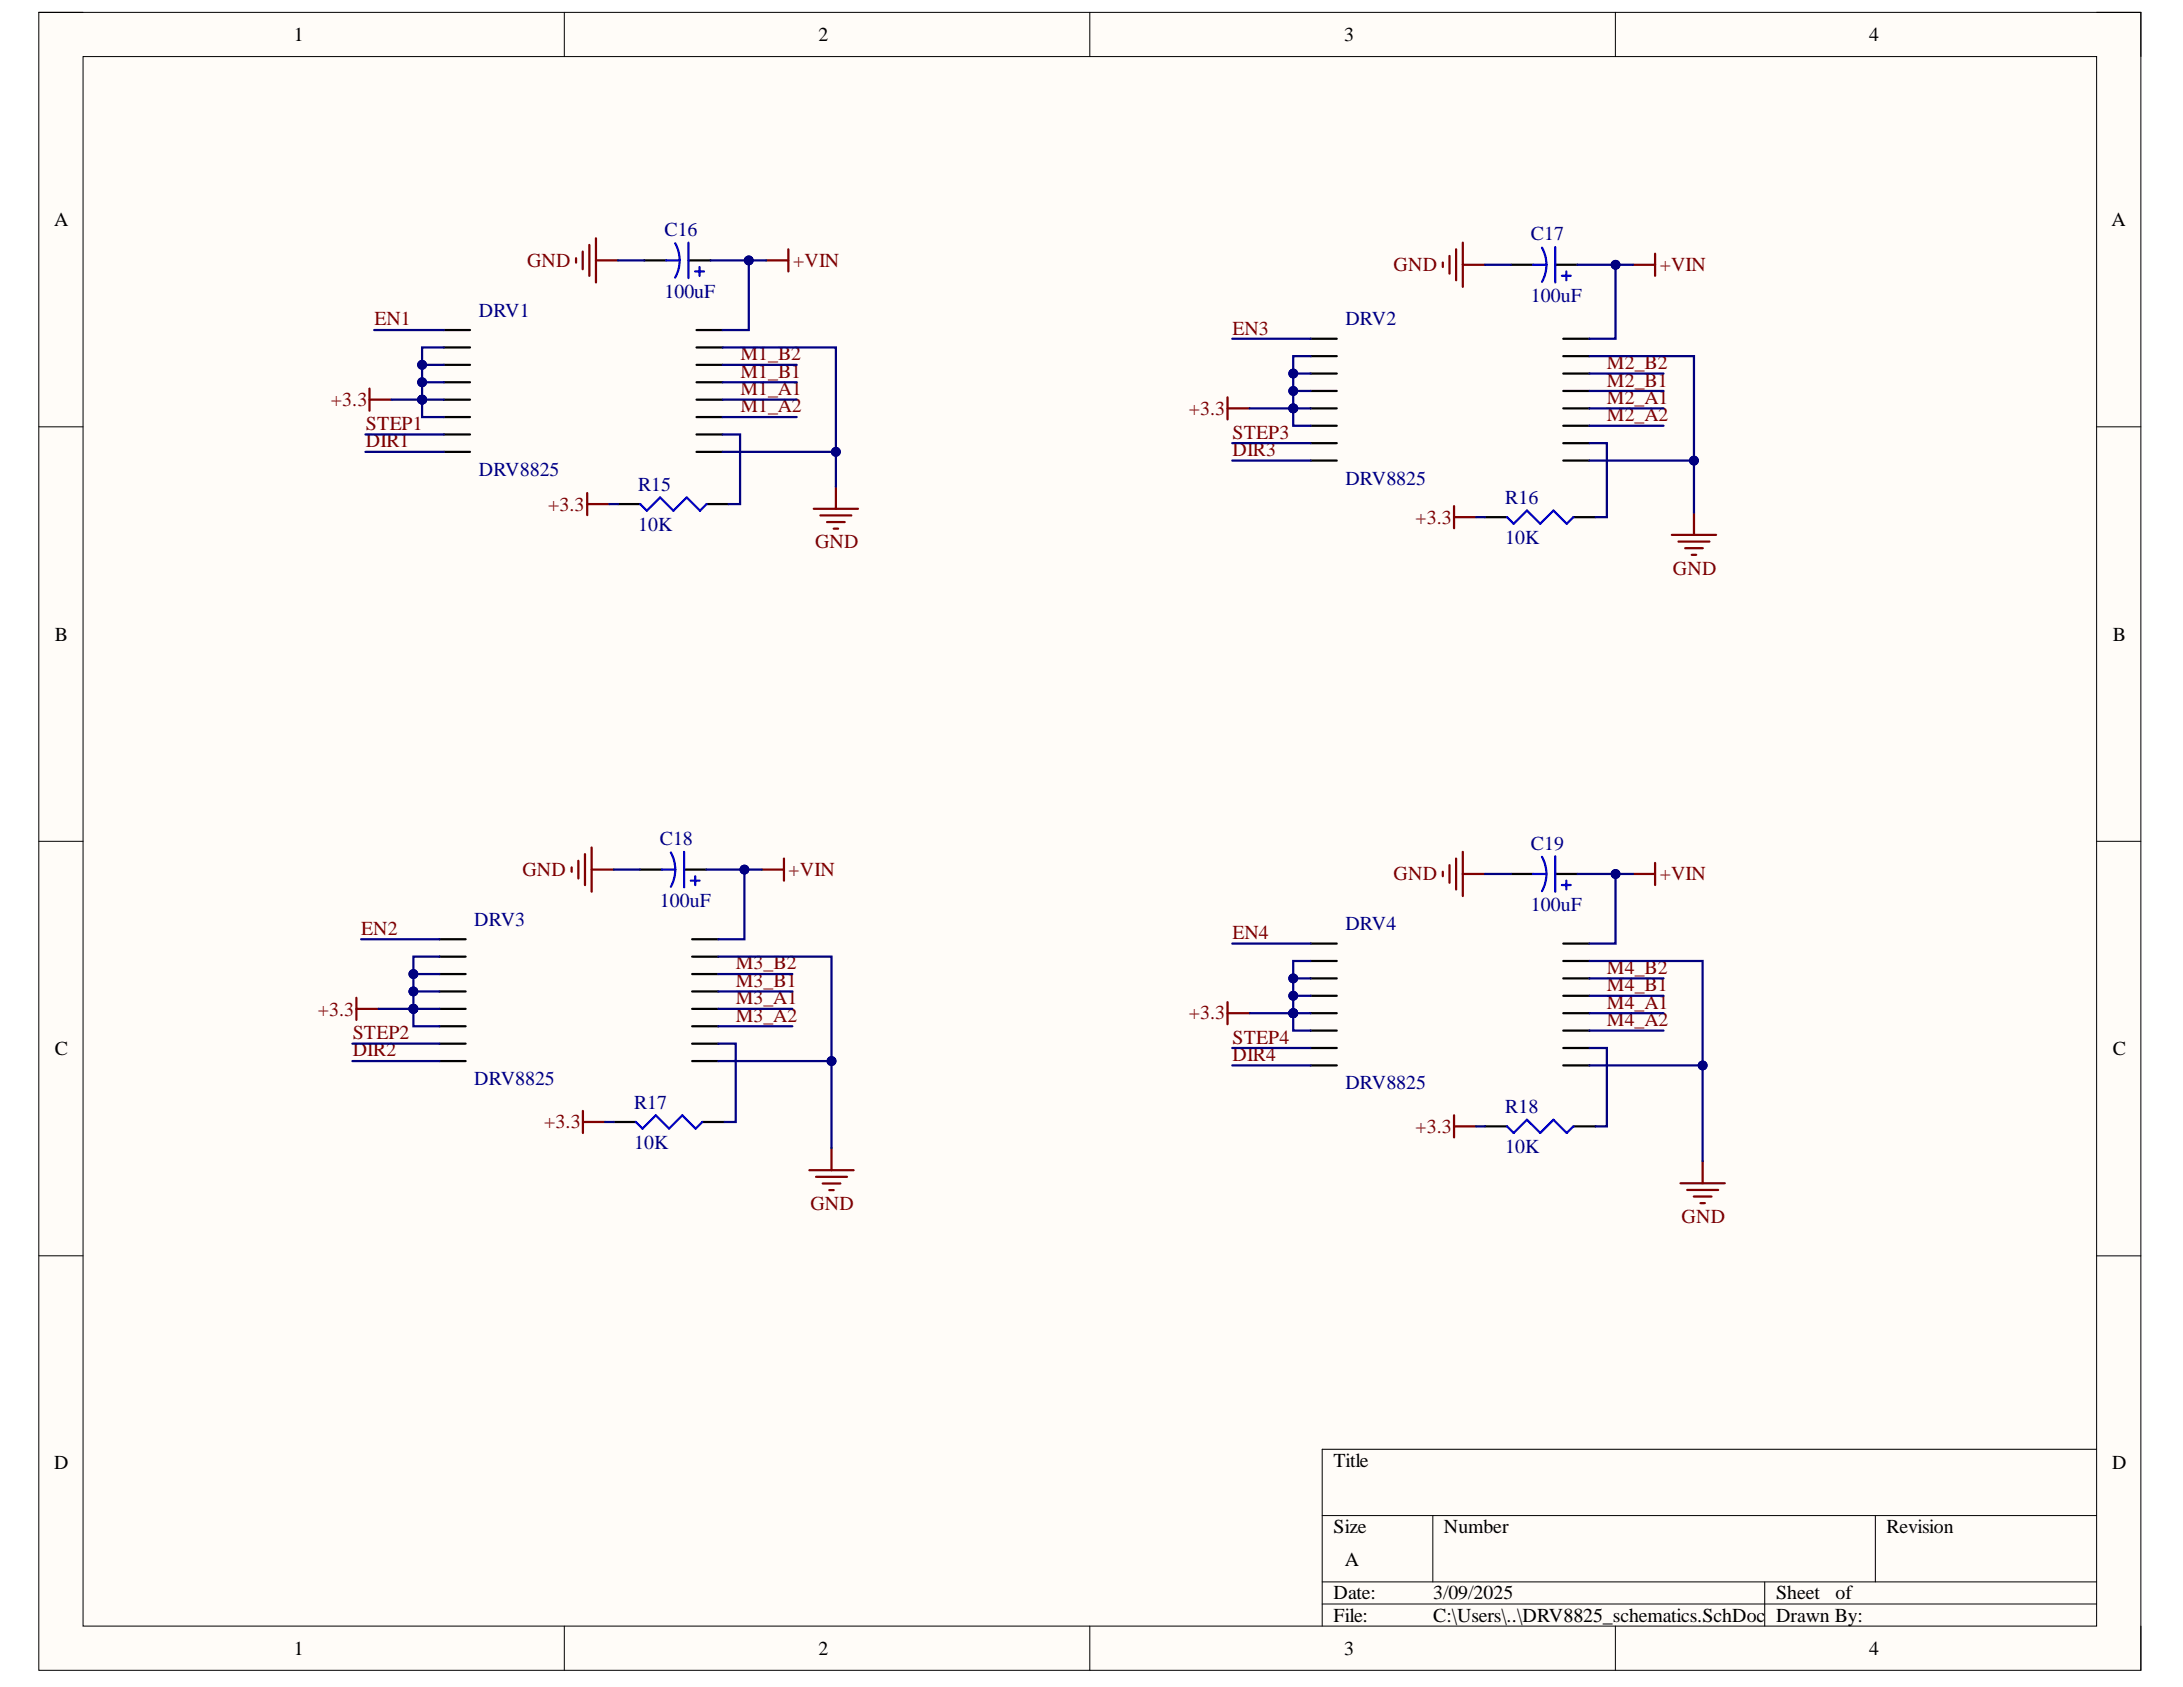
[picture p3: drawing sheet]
<svg xmlns="http://www.w3.org/2000/svg" width="279mm" height="216mm" viewBox="0 0 279 216" stroke-linecap="round" stroke-linejoin="round" font-family="sans-serif">
<defs><g id="words">
<g font-size="2.5">
<text x="37.6" y="5.2">1</text>
<text x="104.7" y="5.2">2</text>
<text x="172" y="5.2">3</text>
<text x="239.2" y="5.2">4</text>
<text x="6.9" y="29">A</text>
<text x="270.3" y="29">A</text>
<text x="7" y="82">B</text>
<text x="270.4" y="82">B</text>
<text x="7" y="135">C</text>
<text x="270.4" y="135">C</text>
<text x="6.9" y="188.1">D</text>
<text x="170.7" y="187.7">Title</text>
<text x="270.3" y="188.1">D</text>
<text x="170.7" y="196.3">Size</text>
<text x="184.8" y="196.3">Number</text>
<text x="241.4" y="196.3">Revision</text>
<text x="172.1" y="200.5">A</text>
<text x="170.7" y="204.7">Date:</text>
<text x="170.7" y="207.6">File:</text>
<text x="183.4" y="204.7">3/09/2025</text>
<text x="183.4" y="207.6">C:\Users\..\DRV8825_schematics.SchDoc</text>
<text x="227.3" y="204.7">Sheet</text>
<text x="227.3" y="207.6">Drawn By:</text>
<text x="234.9" y="204.7">of</text>
<text x="37.6" y="211.8">1</text>
<text x="104.7" y="211.8">2</text>
<text x="172" y="211.8">3</text>
<text x="239.2" y="211.8">4</text>
</g>
<g font-size="2.5" fill="#800000">
<text x="67.5" y="34.2">GND</text>
<text x="101.5" y="34.2">+VIN</text>
<text x="178.4" y="34.7">GND</text>
<text x="212.4" y="34.7">+VIN</text>
<text x="47.9" y="41.6">EN1</text>
<text x="94.8" y="46.1">M1_B2</text>
<text x="157.7" y="42.8">EN3</text>
<text x="205.7" y="47.2">M2_B2</text>
<text x="42.4" y="52">+3.3</text>
<text x="94.8" y="48.4">M1_B1</text>
<text x="94.8" y="50.6">M1_A1</text>
<text x="94.8" y="52.8">M1_A2</text>
<text x="152.2" y="53.1">+3.3</text>
<text x="205.7" y="49.5">M2_B1</text>
<text x="205.7" y="51.7">M2_A1</text>
<text x="205.7" y="53.9">M2_A2</text>
<text x="46.8" y="55.1">STEP1</text>
<text x="46.8" y="57.3">DIR1</text>
<text x="157.7" y="56.2">STEP3</text>
<text x="157.7" y="58.4">DIR3</text>
<text x="70.2" y="65.4">+3.3</text>
<text x="104.3" y="70.2">GND</text>
<text x="181.2" y="67.1">+3.3</text>
<text x="214.1" y="73.6">GND</text>
<text x="66.9" y="112.1">GND</text>
<text x="100.9" y="112.1">+VIN</text>
<text x="178.4" y="112.7">GND</text>
<text x="212.4" y="112.7">+VIN</text>
<text x="46.2" y="119.7">EN2</text>
<text x="94.2" y="124.1">M3_B2</text>
<text x="157.7" y="120.2">EN4</text>
<text x="205.7" y="124.6">M4_B2</text>
<text x="40.7" y="130">+3.3</text>
<text x="94.2" y="126.3">M3_B1</text>
<text x="94.2" y="128.5">M3_A1</text>
<text x="94.2" y="130.8">M3_A2</text>
<text x="152.2" y="130.5">+3.3</text>
<text x="205.7" y="126.8">M4_B1</text>
<text x="205.7" y="129.1">M4_A1</text>
<text x="205.7" y="131.3">M4_A2</text>
<text x="45.1" y="133">STEP2</text>
<text x="45.1" y="135.2">DIR2</text>
<text x="157.7" y="133.6">STEP4</text>
<text x="157.7" y="135.8">DIR4</text>
<text x="69.7" y="144.4">+3.3</text>
<text x="181.2" y="145">+3.3</text>
<text x="103.7" y="154.9">GND</text>
<text x="215.2" y="156.5">GND</text>
</g>
<g font-size="2.5" fill="#000080">
<text x="85" y="30.2">C16</text>
<text x="196" y="30.7">C17</text>
<text x="61.3" y="40.5">DRV1</text>
<text x="85" y="38.2">100uF</text>
<text x="172.2" y="41.6">DRV2</text>
<text x="196" y="38.7">100uF</text>
<text x="61.3" y="61">DRV8825</text>
<text x="81.7" y="62.8">R15</text>
<text x="172.2" y="62.1">DRV8825</text>
<text x="192.7" y="64.5">R16</text>
<text x="81.7" y="67.9">10K</text>
<text x="192.7" y="69.6">10K</text>
<text x="84.4" y="108.2">C18</text>
<text x="196" y="108.8">C19</text>
<text x="60.7" y="118.5">DRV3</text>
<text x="84.4" y="116.1">100uF</text>
<text x="172.2" y="119.1">DRV4</text>
<text x="196" y="116.6">100uF</text>
<text x="60.7" y="138.9">DRV8825</text>
<text x="81.2" y="141.9">R17</text>
<text x="172.2" y="139.4">DRV8825</text>
<text x="192.7" y="142.5">R18</text>
<text x="81.2" y="147">10K</text>
<text x="192.7" y="147.5">10K</text>
</g>
</g></defs>
<path d="M5 1.6h269v212.2h-269z" fill-rule="evenodd" fill="#fffcf8"/>
<path d="M5 1.6h269v212.2h-269z" fill="none" stroke="#000" stroke-width=".13"/>
<path d="M10.6 7.2h257.7v200.9h-257.7z" fill-rule="evenodd" fill="#fffcf8"/>
<g fill="none" stroke="#000" stroke-width=".13">
<path d="M5 1.6h5.6M10.6 7.2h257.7v200.9h-257.7zM72.2 1.6v5.6M139.5 1.6v5.6M206.7 1.6v5.6M268.3 1.6h5.7v5.6M5 54.6h5.6M268.3 54.6h5.7M5 107.7h5.6M268.3 107.7h5.7M5 160.7h5.6M268.3 160.7h5.7"/>
<path d="M169.2 194h99.1M183.4 194v8.4M240 194v8.4M268.3 185.5h-99.1v22.6M72.2 208.1v5.7M139.5 208.1v5.7M169.2 202.4h99.1M169.2 205.3h99.1M206.7 208.1v5.7M225.9 202.4v5.7M274 208.1v5.7"/>
</g>
<g fill="none" stroke="#000" stroke-width=".28">
<path d="M82.5 33.3h2.8M88.1 33.3h2.8M193.4 33.9h2.8M199.1 33.9h2.8M56.8 42.2h3.4M56.8 44.5h3.4M56.8 46.7h3.4M56.8 48.9h3.4M56.8 51.1h3.4M56.8 53.4h3.4M56.8 55.6h3.4M56.8 57.8h3.4"/>
<path d="M89.1 42.2h3.4M89.1 44.5h3.4M89.1 46.7h3.4M89.1 48.9h3.4M89.1 51.1h3.4M89.1 53.4h3.4M89.1 55.6h3.4M89.1 57.8h3.4M167.7 43.4h3.4M167.7 45.6h3.4M167.7 47.8h3.4M167.7 50h3.4"/>
<path d="M167.7 52.3h3.4M167.7 54.5h3.4M167.7 56.7h3.4M167.7 58.9h3.4M200.1 43.4h3.3M200.1 45.6h3.3M200.1 47.8h3.3M200.1 50h3.3M200.1 52.3h3.3M200.1 54.5h3.3M200.1 56.7h3.3M200.1 58.9h3.3"/>
<path d="M79.1 64.5h2.8M90.4 64.5h2.9M190.1 66.2h2.8M201.4 66.2h2.8M81.9 111.3h2.8M87.6 111.3h2.8M193.4 111.8h2.8M199.1 111.8h2.8M56.3 120.2h3.3M56.3 122.4h3.3M56.3 124.7h3.3M56.3 126.9h3.3"/>
<path d="M56.3 129.1h3.3M56.3 131.3h3.3M56.3 133.6h3.3M56.3 135.8h3.3M88.6 120.2h3.3M88.6 122.4h3.3M88.6 124.7h3.3M88.6 126.9h3.3M88.6 129.1h3.3M88.6 131.3h3.3M88.6 133.6h3.3M88.6 135.8h3.3"/>
<path d="M167.7 120.8h3.4M167.7 123h3.4M167.7 125.2h3.4M167.7 127.4h3.4M167.7 129.7h3.4M167.7 131.9h3.4M167.7 134.1h3.4M167.7 136.3h3.4M200.1 120.8h3.3M200.1 123h3.3M200.1 125.2h3.3M200.1 127.4h3.3"/>
<path d="M200.1 129.7h3.3M200.1 131.9h3.3M200.1 134.1h3.3M200.1 136.3h3.3M78.6 143.6h2.8M89.9 143.6h2.8M190.1 144.1h2.8M201.4 144.1h2.8"/>
</g>
<g fill="none" stroke="#800000" stroke-width=".28">
<path d="M73.7 33v.6M74.6 32.2v2.3M75.4 31.3v4M76.3 33.3h2.8M76.3 30.5v5.7M98.1 33.3h2.8M100.9 31.9v2.8M184.7 33.6v.6M185.5 32.8v2.2M186.4 31.9v4M187.2 33.9h2.9M187.2 31.1v5.6"/>
<path d="M209 33.9h2.8M211.8 32.5v2.8M47.3 49.7v2.9M47.3 51.1h2.8M157.1 50.8v2.9M157.1 52.3h2.8M75.2 63.1v2.8M75.2 64.5h2.8M104.2 65.1h5.6M105 66h4M105.9 66.8h2.2M106.7 67.7h.6"/>
<path d="M107 62.3v2.8M186.1 64.8v2.8M186.1 66.2h2.8M214 68.5h5.6M214.8 69.3h4M215.7 70.2h2.2M216.5 71h.6M216.8 65.6v2.9M73.2 111v.6M74 110.2v2.2M74.9 109.3v4M75.7 111.3h2.9"/>
<path d="M75.7 108.5v5.6M97.5 111.3h2.8M100.3 109.9v2.8M184.7 111.6v.5M185.5 110.7v2.3M186.4 109.9v3.9M187.2 109v5.7M187.2 111.8h2.9M209 111.8h2.8M211.8 110.4v2.9M45.6 127.7v2.8M45.6 129.1h2.8"/>
<path d="M157.1 128.3v2.8M157.1 129.7h2.8M74.6 142.2v2.8M74.6 143.6h2.8M103.6 149.8h5.7M104.4 150.6h4M105.3 151.5h2.3M106.1 152.3h.6M106.4 146.9v2.9M186.1 142.7v2.9M186.1 144.1h2.8M215.1 151.4h5.7"/>
<path d="M215.9 152.3h4M216.8 153.1h2.3M217.6 154h.6M217.9 148.6v2.8"/>
</g>
<g fill="none" stroke="#00f" stroke-width=".28">
<path d="M85.3 33.3h1.7M86.4 31.1l.4 .9 .2 1.3M87 33.3l-.2 1.4-.4 .8M88.1 31.1v4.5M89 34.7h1.1M89.5 34.2v1.1M196.2 33.9h1.7M197.4 31.7l.4 1.3 .1 .9M197.9 33.9l-.1 .9-.4 1.3M199.1 31.6v4.6M199.9 35.3h1.1M200.5 34.7v1.2"/>
<path d="M81.9 64.5l.9 .9 1.7-1.7 1.7 1.7 1.7-1.7 1.7 1.7 .8-.9M192.9 66.2l.8 .8 1.7-1.7 1.7 1.7 1.7-1.7 1.7 1.7 .9-.8M84.7 111.3h1.7M85.9 109.1l.4 1.3 .1 .9M86.4 111.3l-.1 .9-.4 1.3M87.6 109v4.6M88.4 112.7h1.1M89 112.1v1.2M196.2 111.8h1.7M197.4 109.7l.4 1.2 .1 .9M197.9 111.8l-.1 1-.4 1.2M199.1 109.6v4.5"/>
<path d="M199.9 113.3h1.1M200.5 112.7v1.1M81.4 143.6l.8 .8 1.7-1.7 1.7 1.7 1.7-1.7 1.7 1.7 .9-.8M192.9 144.1l.8 .9 1.7-1.7 1.7 1.7 1.7-1.7 1.7 1.7 .9-.9"/>
</g>
<path d="M217.9 136.3v12.3" fill="none" stroke="#000080" stroke-width=".28"/>
<circle cx="217.9" cy="136.4" r=".56" fill="#000080"/>
<circle cx="217.9" cy="136.4" r=".56" fill="none" stroke="#000080" stroke-width=".13"/>
<path d="M46.8 57.8h10M46.8 55.6h10M47.9 42.2h8.9M50.1 51.1h6.7M45.1 135.8h11.2M45.1 133.6h11.2M46.2 120.2h10.1" fill="none" stroke="#000080" stroke-width=".28"/>
<circle cx="54" cy="51.1" r=".56" fill="#000080"/>
<circle cx="54" cy="51.1" r=".56" fill="none" stroke="#000080" stroke-width=".13"/>
<circle cx="54" cy="51.1" r=".56" fill="#000080"/>
<circle cx="54" cy="51.1" r=".56" fill="none" stroke="#000080" stroke-width=".13"/>
<path d="M54 51.1v2.3h2.8" fill="none" stroke="#000080" stroke-width=".28"/>
<circle cx="54" cy="51.1" r=".56" fill="#000080"/>
<circle cx="54" cy="51.1" r=".56" fill="none" stroke="#000080" stroke-width=".13"/>
<path d="M54 46.7v2.2h2.8" fill="none" stroke="#000080" stroke-width=".28"/>
<circle cx="54" cy="48.9" r=".57" fill="#000080"/>
<circle cx="54" cy="48.9" r=".57" fill="none" stroke="#000080" stroke-width=".13"/>
<circle cx="54" cy="46.7" r=".57" fill="#000080"/>
<circle cx="54" cy="46.7" r=".57" fill="none" stroke="#000080" stroke-width=".13"/>
<path d="M56.8 44.5h-2.8v2.2h2.8" fill="none" stroke="#000080" stroke-width=".28"/>
<circle cx="54" cy="46.7" r=".57" fill="#000080"/>
<circle cx="54" cy="46.7" r=".57" fill="none" stroke="#000080" stroke-width=".13"/>
<path d="M79.1 33.3h3.4M78 64.5h1.1M78.6 111.3h3.3M90.4 111.3h4.9M77.4 143.6h1.2" fill="none" stroke="#000080" stroke-width=".28"/>
<circle cx="95.3" cy="111.3" r=".57" fill="#000080"/>
<circle cx="95.3" cy="111.3" r=".57" fill="none" stroke="#000080" stroke-width=".13"/>
<path d="M90.9 33.3h4.9" fill="none" stroke="#000080" stroke-width=".28"/>
<circle cx="95.8" cy="33.3" r=".56" fill="#000080"/>
<circle cx="95.8" cy="33.3" r=".56" fill="none" stroke="#000080" stroke-width=".13"/>
<path d="M91.9 133.6h2.3v10h-1.5M91.9 122.4h14.5v13.4M91.9 131.3h9.5M91.9 129.1h9.5M91.9 126.9h9.5M91.9 124.7h9.5" fill="none" stroke="#000080" stroke-width=".28"/>
<circle cx="106.4" cy="135.8" r=".57" fill="#000080"/>
<circle cx="106.4" cy="135.8" r=".57" fill="none" stroke="#000080" stroke-width=".13"/>
<path d="M97.5 111.3h-2.2v8.9h-3.4" fill="none" stroke="#000080" stroke-width=".28"/>
<circle cx="95.3" cy="111.3" r=".57" fill="#000080"/>
<circle cx="95.3" cy="111.3" r=".57" fill="none" stroke="#000080" stroke-width=".13"/>
<path d="M91.9 135.8h14.5v11.1" fill="none" stroke="#000080" stroke-width=".28"/>
<circle cx="106.4" cy="135.8" r=".57" fill="#000080"/>
<circle cx="106.4" cy="135.8" r=".57" fill="none" stroke="#000080" stroke-width=".13"/>
<path d="M92.5 55.6h2.2v8.9h-1.4M92.5 44.5h14.5v13.3M92.5 53.4h9.5M92.5 51.1h9.5M92.5 48.9h9.5M92.5 46.7h9.5" fill="none" stroke="#000080" stroke-width=".28"/>
<circle cx="107" cy="57.8" r=".56" fill="#000080"/>
<circle cx="107" cy="57.8" r=".56" fill="none" stroke="#000080" stroke-width=".13"/>
<path d="M98.1 33.3h-2.3v8.9h-3.3" fill="none" stroke="#000080" stroke-width=".28"/>
<circle cx="95.8" cy="33.3" r=".56" fill="#000080"/>
<circle cx="95.8" cy="33.3" r=".56" fill="none" stroke="#000080" stroke-width=".13"/>
<path d="M92.5 57.8h14.5v4.5" fill="none" stroke="#000080" stroke-width=".28"/>
<circle cx="107" cy="57.8" r=".56" fill="#000080"/>
<circle cx="107" cy="57.8" r=".56" fill="none" stroke="#000080" stroke-width=".13"/>
<path d="M157.7 43.4h10M157.7 58.9h10M157.7 56.7h10M157.7 120.8h10M157.7 136.3h10M157.7 134.1h10M159.9 129.7h5.6" fill="none" stroke="#000080" stroke-width=".28"/>
<circle cx="165.5" cy="129.7" r=".56" fill="#000080"/>
<circle cx="165.5" cy="129.7" r=".56" fill="none" stroke="#000080" stroke-width=".13"/>
<circle cx="165.5" cy="129.7" r=".56" fill="#000080"/>
<circle cx="165.5" cy="129.7" r=".56" fill="none" stroke="#000080" stroke-width=".13"/>
<path d="M159.9 52.3h5.6" fill="none" stroke="#000080" stroke-width=".28"/>
<circle cx="165.5" cy="52.3" r=".56" fill="#000080"/>
<circle cx="165.5" cy="52.3" r=".56" fill="none" stroke="#000080" stroke-width=".13"/>
<path d="M165.5 129.7v2.2h2.2" fill="none" stroke="#000080" stroke-width=".28"/>
<circle cx="165.5" cy="129.7" r=".56" fill="#000080"/>
<circle cx="165.5" cy="129.7" r=".56" fill="none" stroke="#000080" stroke-width=".13"/>
<path d="M165.5 129.7h2.2" fill="none" stroke="#000080" stroke-width=".28"/>
<circle cx="165.5" cy="129.7" r=".56" fill="#000080"/>
<circle cx="165.5" cy="129.7" r=".56" fill="none" stroke="#000080" stroke-width=".13"/>
<path d="M167.7 127.4h-2.2v2.3" fill="none" stroke="#000080" stroke-width=".28"/>
<circle cx="165.5" cy="127.4" r=".56" fill="#000080"/>
<circle cx="165.5" cy="127.4" r=".56" fill="none" stroke="#000080" stroke-width=".13"/>
<circle cx="165.5" cy="129.7" r=".56" fill="#000080"/>
<circle cx="165.5" cy="129.7" r=".56" fill="none" stroke="#000080" stroke-width=".13"/>
<path d="M167.7 125.2h-2.2v2.2" fill="none" stroke="#000080" stroke-width=".28"/>
<circle cx="165.5" cy="125.2" r=".56" fill="#000080"/>
<circle cx="165.5" cy="125.2" r=".56" fill="none" stroke="#000080" stroke-width=".13"/>
<circle cx="165.5" cy="127.4" r=".56" fill="#000080"/>
<circle cx="165.5" cy="127.4" r=".56" fill="none" stroke="#000080" stroke-width=".13"/>
<path d="M167.7 123h-2.2v2.2" fill="none" stroke="#000080" stroke-width=".28"/>
<circle cx="165.5" cy="125.2" r=".56" fill="#000080"/>
<circle cx="165.5" cy="125.2" r=".56" fill="none" stroke="#000080" stroke-width=".13"/>
<path d="M165.5 50v4.5h2.2" fill="none" stroke="#000080" stroke-width=".28"/>
<circle cx="165.5" cy="50" r=".56" fill="#000080"/>
<circle cx="165.5" cy="50" r=".56" fill="none" stroke="#000080" stroke-width=".13"/>
<circle cx="165.5" cy="52.3" r=".56" fill="#000080"/>
<circle cx="165.5" cy="52.3" r=".56" fill="none" stroke="#000080" stroke-width=".13"/>
<path d="M165.5 52.3h2.2" fill="none" stroke="#000080" stroke-width=".28"/>
<circle cx="165.5" cy="52.3" r=".56" fill="#000080"/>
<circle cx="165.5" cy="52.3" r=".56" fill="none" stroke="#000080" stroke-width=".13"/>
<path d="M165.5 47.8v2.2h2.2" fill="none" stroke="#000080" stroke-width=".28"/>
<circle cx="165.5" cy="50" r=".56" fill="#000080"/>
<circle cx="165.5" cy="50" r=".56" fill="none" stroke="#000080" stroke-width=".13"/>
<circle cx="165.5" cy="47.8" r=".57" fill="#000080"/>
<circle cx="165.5" cy="47.8" r=".57" fill="none" stroke="#000080" stroke-width=".13"/>
<path d="M167.7 45.6h-2.2v2.2h2.2" fill="none" stroke="#000080" stroke-width=".28"/>
<circle cx="165.5" cy="47.8" r=".57" fill="#000080"/>
<circle cx="165.5" cy="47.8" r=".57" fill="none" stroke="#000080" stroke-width=".13"/>
<path d="M190.1 33.9h3.3M188.9 66.2h1.2M190.1 111.8h3.3M201.9 111.8h4.9v9h-3.4M188.9 144.1h1.2" fill="none" stroke="#000080" stroke-width=".28"/>
<circle cx="206.8" cy="111.9" r=".56" fill="#000080"/>
<circle cx="206.8" cy="111.9" r=".56" fill="none" stroke="#000080" stroke-width=".13"/>
<path d="M201.9 33.9h4.9" fill="none" stroke="#000080" stroke-width=".28"/>
<circle cx="206.8" cy="33.9" r=".56" fill="#000080"/>
<circle cx="206.8" cy="33.9" r=".56" fill="none" stroke="#000080" stroke-width=".13"/>
<path d="M203.4 134.1h2.3v10h-1.5M203.4 123h14.5v13.3h-14.5M203.4 131.9h9.5M203.4 129.7h9.5M203.4 127.4h9.5M203.4 125.2h9.5" fill="none" stroke="#000080" stroke-width=".28"/>
<circle cx="217.9" cy="136.4" r=".56" fill="#000080"/>
<circle cx="217.9" cy="136.4" r=".56" fill="none" stroke="#000080" stroke-width=".13"/>
<path d="M203.4 56.7h2.3v9.5h-1.5M203.4 45.6h13.4v13.3M203.4 54.5h9.5M203.4 52.3h9.5M203.4 50h9.5M203.4 47.8h9.5" fill="none" stroke="#000080" stroke-width=".28"/>
<circle cx="216.8" cy="58.9" r=".57" fill="#000080"/>
<circle cx="216.8" cy="58.9" r=".57" fill="none" stroke="#000080" stroke-width=".13"/>
<path d="M209 33.9h-2.2v9.5h-3.4" fill="none" stroke="#000080" stroke-width=".28"/>
<circle cx="206.8" cy="33.9" r=".56" fill="#000080"/>
<circle cx="206.8" cy="33.9" r=".56" fill="none" stroke="#000080" stroke-width=".13"/>
<path d="M203.4 58.9h13.4v6.7" fill="none" stroke="#000080" stroke-width=".28"/>
<circle cx="216.8" cy="58.9" r=".57" fill="#000080"/>
<circle cx="216.8" cy="58.9" r=".57" fill="none" stroke="#000080" stroke-width=".13"/>
<path d="M206.8 111.8h2.2" fill="none" stroke="#000080" stroke-width=".28"/>
<circle cx="206.8" cy="111.9" r=".56" fill="#000080"/>
<circle cx="206.8" cy="111.9" r=".56" fill="none" stroke="#000080" stroke-width=".13"/>
<path d="M54 48.9v2.2" fill="none" stroke="#000080" stroke-width=".28"/>
<circle cx="54" cy="51.1" r=".56" fill="#000080"/>
<circle cx="54" cy="51.1" r=".56" fill="none" stroke="#000080" stroke-width=".13"/>
<circle cx="54" cy="48.9" r=".57" fill="#000080"/>
<circle cx="54" cy="48.9" r=".57" fill="none" stroke="#000080" stroke-width=".13"/>
<path d="M52.9 129.1v2.2h3.4" fill="none" stroke="#000080" stroke-width=".28"/>
<circle cx="52.9" cy="129.1" r=".56" fill="#000080"/>
<circle cx="52.9" cy="129.1" r=".56" fill="none" stroke="#000080" stroke-width=".13"/>
<path d="M48.4 129.1h4.5" fill="none" stroke="#000080" stroke-width=".28"/>
<circle cx="52.9" cy="129.1" r=".56" fill="#000080"/>
<circle cx="52.9" cy="129.1" r=".56" fill="none" stroke="#000080" stroke-width=".13"/>
<path d="M52.9 126.9h3.4" fill="none" stroke="#000080" stroke-width=".28"/>
<circle cx="52.9" cy="126.9" r=".57" fill="#000080"/>
<circle cx="52.9" cy="126.9" r=".57" fill="none" stroke="#000080" stroke-width=".13"/>
<path d="M52.9 124.7v4.4h3.4" fill="none" stroke="#000080" stroke-width=".28"/>
<circle cx="52.9" cy="129.1" r=".56" fill="#000080"/>
<circle cx="52.9" cy="129.1" r=".56" fill="none" stroke="#000080" stroke-width=".13"/>
<circle cx="52.9" cy="129.1" r=".56" fill="#000080"/>
<circle cx="52.9" cy="129.1" r=".56" fill="none" stroke="#000080" stroke-width=".13"/>
<circle cx="52.9" cy="126.9" r=".57" fill="#000080"/>
<circle cx="52.9" cy="126.9" r=".57" fill="none" stroke="#000080" stroke-width=".13"/>
<circle cx="52.9" cy="124.7" r=".57" fill="#000080"/>
<circle cx="52.9" cy="124.7" r=".57" fill="none" stroke="#000080" stroke-width=".13"/>
<path d="M56.3 122.4h-3.4v2.3h3.4" fill="none" stroke="#000080" stroke-width=".28"/>
<circle cx="52.9" cy="124.7" r=".57" fill="#000080"/>
<circle cx="52.9" cy="124.7" r=".57" fill="none" stroke="#000080" stroke-width=".13"/>
<use href="#words"/>
</svg>
